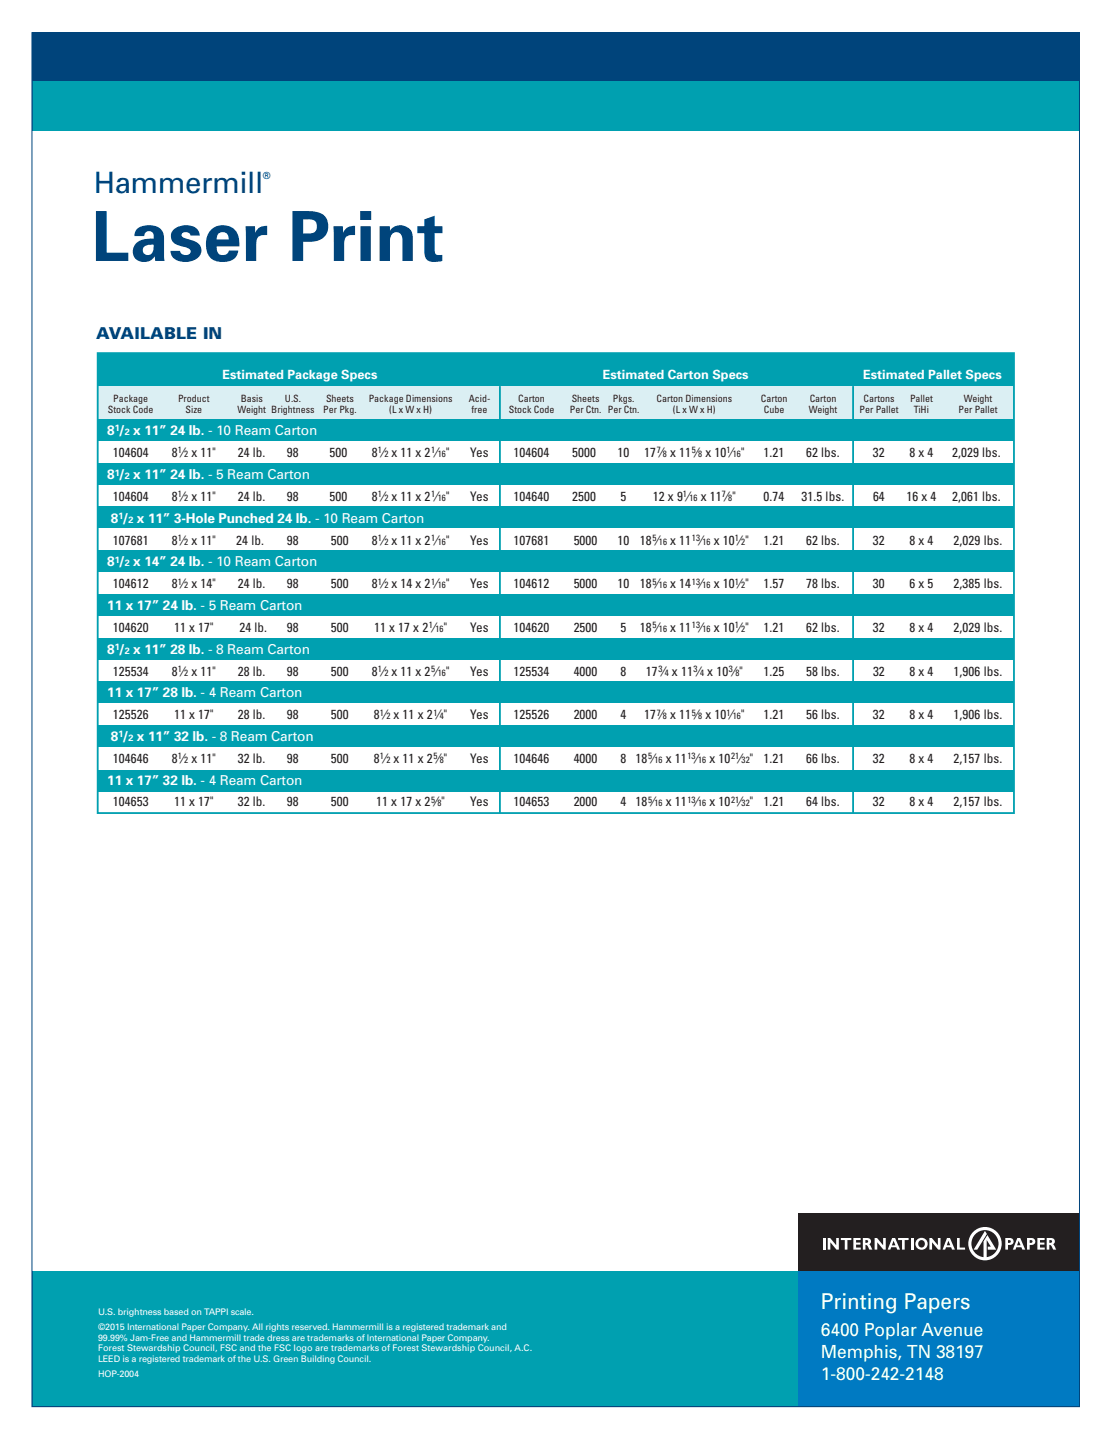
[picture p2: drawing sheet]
<svg xmlns="http://www.w3.org/2000/svg" width="216mm" height="279mm" viewBox="0 0 216 279" stroke-linecap="round" stroke-linejoin="round" font-family="sans-serif">
<defs><g id="words">
<text font-size="13.4" fill="#00447b" x="17.7" y="50.6">Laser Print</text>
<text font-size="5.7" fill="#00447b" x="18.2" y="37.5">Hammermill</text>
<text font-size="4.2" fill="#fff" x="159.2" y="254">Printing Papers</text>
<g font-size="3.5" fill="#fff">
<text x="159.2" y="259.3">6400 Poplar Avenue</text>
<text x="159.2" y="263.5">Memphis, TN 38197</text>
<text x="159.2" y="267.8">1-800-242-2148</text>
</g>
<text font-size="3.2" fill="#00447b" x="18.7" y="65.8">AVAILABLE IN</text>
<g font-size="2.6" fill="#fff">
<text x="20.8" y="84.4">8 / x 11” 24 lb. - 10 Ream Carton</text>
<text x="20.8" y="93">8 / x 11” 24 lb. - 5 Ream Carton</text>
<text x="21.5" y="101.4">8 / x 11” 3-Hole Punched 24 lb. - 10 Ream Carton</text>
<text x="20.8" y="109.9">8 / x 14” 24 lb. - 10 Ream Carton</text>
<text x="20.8" y="118.4">11 x 17” 24 lb. - 5 Ream Carton</text>
<text x="20.8" y="126.8">8 / x 11” 28 lb. - 8 Ream Carton</text>
<text x="20.8" y="135.3">11 x 17” 28 lb. - 4 Ream Carton</text>
<text x="21.5" y="143.8">8 / x 11” 32 lb. - 8 Ream Carton</text>
<text x="20.8" y="152.2">11 x 17” 32 lb. - 4 Ream Carton</text>
</g>
<g font-size="2.6" fill="#231f20">
<text x="21.9" y="88.7">104604</text>
<text x="33.3" y="88.7">8 ⁄ x 11&quot;</text>
<text x="46.1" y="88.7">24 lb.</text>
<text x="55.7" y="88.7">98</text>
<text x="63.9" y="88.7">500</text>
<text x="72.1" y="88.7">8 ⁄ x 11 x 2 ⁄ &quot;</text>
<text x="91.2" y="88.7">Yes</text>
<text x="99.6" y="88.7">104604</text>
<text x="111" y="88.7">5000</text>
<text x="119.8" y="88.7">10</text>
<text x="125" y="88.7">17 ⁄ x 11 ⁄ x 10 ⁄ &quot;</text>
<text x="148.1" y="88.7">1.21</text>
<text x="156.4" y="88.7">62 lbs.</text>
<text x="169.3" y="88.7">32</text>
<text x="176.4" y="88.7">8 x 4</text>
<text x="184.7" y="88.7">2,029 lbs.</text>
<text x="21.9" y="97.2">104604</text>
<text x="33.3" y="97.2">8 ⁄ x 11&quot;</text>
<text x="46.1" y="97.2">24 lb.</text>
<text x="55.7" y="97.2">98</text>
<text x="63.9" y="97.2">500</text>
<text x="72.1" y="97.2">8 ⁄ x 11 x 2 ⁄ &quot;</text>
<text x="91.2" y="97.2">Yes</text>
<text x="99.6" y="97.2">104640</text>
<text x="111" y="97.2">2500</text>
<text x="120.4" y="97.2">5</text>
<text x="126.7" y="97.2">12 x 9 ⁄ x 11 ⁄&quot;</text>
<text x="148.1" y="97.2">0.74</text>
<text x="155.5" y="97.2">31.5 lbs.</text>
<text x="169.3" y="97.2">64</text>
<text x="175.8" y="97.2">16 x 4</text>
<text x="184.7" y="97.2">2,061 lbs.</text>
<text x="21.9" y="105.7">107681</text>
<text x="33.3" y="105.7">8 ⁄ x 11&quot;</text>
<text x="45.8" y="105.7">24 lb.</text>
<text x="55.7" y="105.7">98</text>
<text x="64.2" y="105.7">500</text>
<text x="72.1" y="105.7">8 ⁄ x 11 x 2 ⁄ &quot;</text>
<text x="91.2" y="105.7">Yes</text>
<text x="99.6" y="105.7">107681</text>
<text x="111.3" y="105.7">5000</text>
<text x="119.8" y="105.7">10</text>
<text x="124.1" y="105.7">18 ⁄ x 11 ⁄ x 10 ⁄&quot;</text>
<text x="148.1" y="105.7">1.21</text>
<text x="156.4" y="105.7">62 lbs.</text>
<text x="169.3" y="105.7">32</text>
<text x="176.4" y="105.7">8 x 4</text>
<text x="185" y="105.7">2,029 lbs.</text>
<text x="21.9" y="114.1">104612</text>
<text x="33.3" y="114.1">8 ⁄ x 14&quot;</text>
<text x="46.1" y="114.1">24 lb.</text>
<text x="55.7" y="114.1">98</text>
<text x="64.2" y="114.1">500</text>
<text x="72.1" y="114.1">8 ⁄ x 14 x 2 ⁄ &quot;</text>
<text x="91.2" y="114.1">Yes</text>
<text x="99.6" y="114.1">104612</text>
<text x="111.3" y="114.1">5000</text>
<text x="119.8" y="114.1">10</text>
<text x="124.1" y="114.1">18 ⁄ x 14 ⁄ x 10 ⁄&quot;</text>
<text x="148.1" y="114.1">1.57</text>
<text x="156.4" y="114.1">78 lbs.</text>
<text x="169.3" y="114.1">30</text>
<text x="176.4" y="114.1">6 x 5</text>
<text x="185" y="114.1">2,385 lbs.</text>
<text x="21.9" y="122.6">104620</text>
<text x="33.8" y="122.6">11 x 17&quot;</text>
<text x="46.4" y="122.6">24 lb.</text>
<text x="55.7" y="122.6">98</text>
<text x="64.2" y="122.6">500</text>
<text x="72.6" y="122.6">11 x 17 x 2 ⁄ &quot;</text>
<text x="91.2" y="122.6">Yes</text>
<text x="99.6" y="122.6">104620</text>
<text x="111.3" y="122.6">2500</text>
<text x="120.4" y="122.6">5</text>
<text x="124.1" y="122.6">18 ⁄ x 11 ⁄ x 10 ⁄&quot;</text>
<text x="148.1" y="122.6">1.21</text>
<text x="156.4" y="122.6">62 lbs.</text>
<text x="169.3" y="122.6">32</text>
<text x="176.4" y="122.6">8 x 4</text>
<text x="185" y="122.6">2,029 lbs.</text>
<text x="21.9" y="131.1">125534</text>
<text x="33.3" y="131.1">8 ⁄ x 11&quot;</text>
<text x="46.1" y="131.1">28 lb.</text>
<text x="55.7" y="131.1">98</text>
<text x="64.2" y="131.1">500</text>
<text x="72.1" y="131.1">8 ⁄ x 11 x 2 ⁄ &quot;</text>
<text x="91.2" y="131.1">Yes</text>
<text x="99.6" y="131.1">125534</text>
<text x="111.3" y="131.1">4000</text>
<text x="120.4" y="131.1">8</text>
<text x="125.3" y="131.1">17 ⁄ x 11 ⁄ x 10 ⁄&quot;</text>
<text x="148.1" y="131.1">1.25</text>
<text x="156.4" y="131.1">58 lbs.</text>
<text x="169.3" y="131.1">32</text>
<text x="176.4" y="131.1">8 x 4</text>
<text x="185" y="131.1">1,906 lbs.</text>
<text x="21.9" y="139.5">125526</text>
<text x="33.8" y="139.5">11 x 17&quot;</text>
<text x="46.1" y="139.5">28 lb.</text>
<text x="55.7" y="139.5">98</text>
<text x="64.2" y="139.5">500</text>
<text x="72.5" y="139.5">8 ⁄ x 11 x 2 ⁄&quot;</text>
<text x="91.2" y="139.5">Yes</text>
<text x="99.6" y="139.5">125526</text>
<text x="111.3" y="139.5">2000</text>
<text x="120.4" y="139.5">4</text>
<text x="125" y="139.5">17 ⁄ x 11 ⁄ x 10 ⁄ &quot;</text>
<text x="148.1" y="139.5">1.21</text>
<text x="156.4" y="139.5">56 lbs.</text>
<text x="169.3" y="139.5">32</text>
<text x="176.4" y="139.5">8 x 4</text>
<text x="185" y="139.5">1,906 lbs.</text>
<text x="21.9" y="148">104646</text>
<text x="33.3" y="148">8 ⁄ x 11&quot;</text>
<text x="46.1" y="148">32 lb.</text>
<text x="55.7" y="148">98</text>
<text x="64.2" y="148">500</text>
<text x="72.5" y="148">8 ⁄ x 11 x 2 ⁄&quot;</text>
<text x="91.2" y="148">Yes</text>
<text x="99.6" y="148">104646</text>
<text x="111.3" y="148">4000</text>
<text x="120.4" y="148">8 18 ⁄ x 11 ⁄ x 10 ⁄ &quot;</text>
<text x="148.1" y="148">1.21</text>
<text x="156.4" y="148">66 lbs.</text>
<text x="169.3" y="148">32</text>
<text x="176.4" y="148">8 x 4</text>
<text x="185" y="148">2,157 lbs.</text>
<text x="21.9" y="156.5">104653</text>
<text x="33.8" y="156.5">11 x 17&quot;</text>
<text x="46.1" y="156.5">32 lb.</text>
<text x="55.7" y="156.5">98</text>
<text x="64.2" y="156.5">500</text>
<text x="73" y="156.5">11 x 17 x 2 ⁄&quot;</text>
<text x="91.2" y="156.5">Yes</text>
<text x="99.6" y="156.5">104653</text>
<text x="111.3" y="156.5">2000</text>
<text x="120.4" y="156.5">4 18 ⁄ x 11 ⁄ x 10 ⁄ &quot;</text>
<text x="148.1" y="156.5">1.21</text>
<text x="156.4" y="156.5">64 lbs.</text>
<text x="169.3" y="156.5">32</text>
<text x="176.4" y="156.5">8 x 4</text>
<text x="185" y="156.5">2,157 lbs.</text>
</g>
<g font-size="2.5" fill="#fff">
<text x="43.2" y="73.6">Estimated Package Specs</text>
<text x="116.9" y="73.6">Estimated Carton Specs</text>
<text x="167.4" y="73.6">Estimated Pallet Specs</text>
</g>
<text font-size="1.9" fill="#00447b" x="51" y="34.6">®</text>
<g font-size="1.9" fill="#231f20">
<text x="22" y="78">Package</text>
<text x="34.5" y="78">Product</text>
<text x="46.7" y="78">Basis</text>
<text x="55.3" y="78">U.S.</text>
<text x="63.2" y="78">Sheets</text>
<text x="71.5" y="78">Package Dimensions</text>
<text x="90.9" y="78">Acid-</text>
<text x="100.5" y="78">Carton</text>
<text x="110.9" y="78">Sheets</text>
<text x="118.9" y="78">Pkgs.</text>
<text x="127.4" y="78">Carton Dimensions</text>
<text x="147.6" y="78">Carton</text>
<text x="157.1" y="78">Carton</text>
<text x="167.5" y="78">Cartons</text>
<text x="176.5" y="78">Pallet</text>
<text x="187" y="78">Weight</text>
<text x="20.9" y="80.1">Stock Code</text>
<text x="36" y="80.1">Size</text>
<text x="46.1" y="80.1">Weight Brightness</text>
<text x="62.7" y="80.1">Per Pkg.</text>
<text x="75.5" y="80.1">(L x W x H)</text>
<text x="91.5" y="80.1">free</text>
<text x="98.7" y="80.1">Stock Code</text>
<text x="110.5" y="80.1">Per Ctn. Per Ctn.</text>
<text x="130.5" y="80.1">(L x W x H)</text>
<text x="148.2" y="80.1">Cube</text>
<text x="156.9" y="80.1">Weight</text>
<text x="166.7" y="80.1">Per Pallet</text>
<text x="177.3" y="80.1">TiHi</text>
<text x="186" y="80.1">Per Pallet</text>
</g>
<g font-size="1.8" fill="#fff">
<text x="22.3" y="83.7">1</text>
<text x="24.2" y="84.4">2</text>
<text x="22.3" y="92.3">1</text>
<text x="24.2" y="93">2</text>
<text x="23" y="100.7">1</text>
<text x="24.9" y="101.4">2</text>
<text x="22.3" y="109.2">1</text>
<text x="24.2" y="109.9">2</text>
<text x="22.3" y="126.1">1</text>
<text x="24.2" y="126.8">2</text>
<text x="23" y="143.1">1</text>
<text x="24.9" y="143.8">2</text>
<text x="19" y="255.2">U.S. brightness based on TAPPI scale.</text>
<text x="19" y="258">©2015 International Paper Company. All rights reserved. Hammermill is a registered trademark and</text>
<text x="19" y="260.1">99.99% Jam-Free and Hammermill trade dress are trademarks of International Paper Company.</text>
<text x="19" y="262.2">Forest Stewardship Council, FSC and the FSC logo are trademarks of Forest Stewardship Council, A.C.</text>
<text x="19" y="264.3">LEED is a registered trademark of the U.S. Green Building Council.</text>
<text x="19" y="267.2">HOP-2004</text>
</g>
<g font-size="1.8" fill="#231f20">
<text x="34.5" y="87.9">1</text>
<text x="35.8" y="88.7">2</text>
<text x="73.3" y="87.9">1</text>
<text x="74.6" y="88.7">2</text>
<text x="83.7" y="87.9">1</text>
<text x="84.9" y="88.7">16</text>
<text x="127.4" y="87.9">7</text>
<text x="128.6" y="88.7">8</text>
<text x="134.2" y="87.9">5</text>
<text x="135.4" y="88.7">8</text>
<text x="140.9" y="87.9">1</text>
<text x="142.2" y="88.7">16</text>
<text x="34.5" y="96.5">1</text>
<text x="35.8" y="97.2">2</text>
<text x="73.3" y="96.5">1</text>
<text x="74.6" y="97.2">2</text>
<text x="83.7" y="96.5">1</text>
<text x="84.9" y="97.2">16</text>
<text x="132.5" y="96.5">1</text>
<text x="133.7" y="97.2">16</text>
<text x="140" y="96.5">7</text>
<text x="141.3" y="97.2">8</text>
<text x="34.5" y="105">1</text>
<text x="35.8" y="105.7">2</text>
<text x="73.3" y="105">1</text>
<text x="74.6" y="105.7">2</text>
<text x="83.7" y="105">1</text>
<text x="84.9" y="105.7">16</text>
<text x="126.6" y="105">5</text>
<text x="127.8" y="105.7">16</text>
<text x="134.2" y="105">13</text>
<text x="136.3" y="105.7">16</text>
<text x="142.5" y="105">1</text>
<text x="143.8" y="105.7">2</text>
<text x="34.5" y="113.4">1</text>
<text x="73.3" y="113.4">1</text>
<text x="83.7" y="113.4">1</text>
<text x="126.6" y="113.4">5</text>
<text x="134.2" y="113.4">13</text>
<text x="142.5" y="113.4">1</text>
<text x="35.8" y="114.1">2</text>
<text x="74.6" y="114.1">2</text>
<text x="84.9" y="114.1">16</text>
<text x="127.8" y="114.1">16</text>
<text x="136.3" y="114.1">16</text>
<text x="143.8" y="114.1">2</text>
<text x="83.2" y="121.9">1</text>
<text x="84.5" y="122.6">16</text>
<text x="126.6" y="121.9">5</text>
<text x="127.8" y="122.6">16</text>
<text x="134.2" y="121.9">13</text>
<text x="136.3" y="122.6">16</text>
<text x="142.5" y="121.9">1</text>
<text x="143.8" y="122.6">2</text>
<text x="34.5" y="130.4">1</text>
<text x="35.8" y="131.1">2</text>
<text x="73.3" y="130.4">1</text>
<text x="74.6" y="131.1">2</text>
<text x="83.7" y="130.4">5</text>
<text x="84.9" y="131.1">16</text>
<text x="127.7" y="130.4">3</text>
<text x="129" y="131.1">4</text>
<text x="134.6" y="130.4">3</text>
<text x="135.8" y="131.1">4</text>
<text x="141.4" y="130.4">3</text>
<text x="142.7" y="131.1">8</text>
<text x="73.7" y="138.8">1</text>
<text x="75" y="139.5">2</text>
<text x="84.1" y="138.8">1</text>
<text x="85.3" y="139.5">4</text>
<text x="127.4" y="138.8">7</text>
<text x="128.6" y="139.5">8</text>
<text x="134.2" y="138.8">5</text>
<text x="135.4" y="139.5">8</text>
<text x="140.9" y="138.8">1</text>
<text x="142.2" y="139.5">16</text>
<text x="34.5" y="147.3">1</text>
<text x="35.8" y="148">2</text>
<text x="73.7" y="147.3">1</text>
<text x="75" y="148">2</text>
<text x="84.1" y="147.3">5</text>
<text x="85.3" y="148">8</text>
<text x="125.7" y="147.3">5</text>
<text x="127" y="148">16</text>
<text x="133.4" y="147.3">13</text>
<text x="135.4" y="148">16</text>
<text x="141.8" y="147.3">21</text>
<text x="143.9" y="148">32</text>
<text x="83.6" y="155.8">5</text>
<text x="125.7" y="155.8">5</text>
<text x="133.4" y="155.8">13</text>
<text x="141.8" y="155.8">21</text>
<text x="84.9" y="156.5">8</text>
<text x="127" y="156.5">16</text>
<text x="135.4" y="156.5">16</text>
<text x="143.9" y="156.5">32</text>
</g>
</g></defs>
<path d="M6.2 246.7h148.7v26.2h-148.7z" fill="#00a0b0"/>
<path d="M154.9 235.4h54.5v11.4h-54.5z" fill-rule="evenodd" fill="#231f20"/>
<g fill="#fff">
<path d="M159.7 240.2h.5v2.3h-.5z"/>
<path d="M160.6 240.2h.4l1.2 1.4v-1.4h.5v2.3h-.4l-1.2-1.5v1.5h-.5z"/>
<path d="M163.1 240.2h2v.4h-.7v1.9h-.5v-1.9h-.8z"/>
<path d="M165.5 240.2h1.4v.4h-.8v.5h.8v.4h-.8v.6h.9v.4h-1.5z"/>
<path d="M169.7 240.2h.4l1.2 1.4v-1.4h.5v2.3h-.4l-1.2-1.5v1.5h-.5z"/>
<path d="M174.2 240.2h2v.4h-.7v1.9h-.5v-1.9h-.8z"/>
<path d="M176.7 240.2h.5v2.3h-.5z"/>
<path d="M180.3 240.2h.5l1.1 1.4v-1.4h.5v2.3h-.4l-1.2-1.5v1.5h-.5z"/>
<path d="M185.6 240.2h.6v1.9h1v.4h-1.6z"/>
<path d="M201.2 240.2h1.4v.4h-.9v.5h.9v.4h-.9v.6h1v.4h-1.5z"/>
<path d="M167.9 240.6v.5l.5-.1-.1-.4zM167.4 240.2a1.64 1.64 0 0 1 1.4 .2l.1 .3a.57 .57 0 0 1-.3 .7l.6 1.1h-.6l-.4-.8-.3-.2v1h-.5z"/>
<path d="M173.3 240.7l-.3 .9h.7zM173.1 240.2h.5l1 2.3h-.6l-.1-.5h-1l-.2 .5h-.5z"/>
<path d="M178.1 241.3a.7 .7 0 0 0 1.4 0 .7 .7 0 0 0-1.4 0zM177.6 241.3a1.18 1.18 0 0 1 2.3 0 1.18 1.18 0 0 1-2.3 0z"/>
<path d="M184 240.7l-.4 .9h.7zM183.7 240.2h.6l.9 2.3h-.5l-.2-.5h-1l-.2 .5h-.5z"/>
<path d="M195.5 240.6v.6a.38 .38 0 0 0 .6-.3 .38 .38 0 0 0-.6-.3zM195 240.2a1.49 1.49 0 0 1 1.4 .2 .74 .74 0 0 1 .1 1 .74 .74 0 0 1-1 .2v.9h-.5z"/>
<path d="M197.6 240.7l-.3 .9h.7zM197.3 240.2h.6l1 2.3h-.6l-.2-.5h-.9l-.2 .5h-.5z"/>
<path d="M199.7 240.6v.6a.38 .38 0 0 0 .6-.3 .38 .38 0 0 0-.6-.3zM199.2 240.2a1.5 1.5 0 0 1 1.5 .2 .74 .74 0 0 1 0 1 .74 .74 0 0 1-1 .2v.9h-.5z"/>
<path d="M203.6 240.6v.5l.4-.1-.1-.4zM203 240.2a1.64 1.64 0 0 1 1.4 .2l.2 .3a.57 .57 0 0 1-.3 .7l.6 1.1h-.6l-.4-.8-.3-.2v1h-.6z"/>
<path d="M191.1 238.8l-2.2 3.7h.7l1.8-3.1zM189.4 239.3a2.63 2.63 0 0 0-.9 2.7 2.63 2.63 0 0 0 2.3 1.9v-3l.7-1.3 1.7 2.9h-1.6v-.6h.6l-.8-1.3v3.3a2.63 2.63 0 0 0 2.1-3.6 2.63 2.63 0 0 0-4.1-1zM187.8 241.3a3.2 3.2 0 0 1 6.5 0 3.2 3.2 0 0 1-6.5 0z"/>
</g>
<path d="M154.9 246.7h54.5v26.2h-54.5z" fill-rule="evenodd" fill="#007ac2"/>
<path d="M6.2 6.4h203.2v9.5h-203.2z" fill="#00447b"/>
<g fill="#00a0b0">
<path d="M6.2 15.9h203.2v9.5h-203.2z"/>
<path d="M19 81.3h177.7v4.2h-177.7z"/>
<path d="M19 89.8h177.7v4.2h-177.7z"/>
<path d="M19 98.3h177.7v4.2h-177.7z"/>
<path d="M19 106.8h177.7v4.2h-177.7z"/>
<path d="M19 115.2h177.7v4.3h-177.7z"/>
<path d="M19 123.7h177.7v4.3h-177.7z"/>
<path d="M19 132.2h177.7v4.2h-177.7z"/>
<path d="M19 149.4h177.7v4.2h-177.7z"/>
<path d="M19 140.7h177.7v4.2h-177.7z"/>
</g>
<path d="M18.9 74.1h177.8v7.2h-177.8z" fill="#dbeff3"/>
<path d="M18.9 68.6h177.8v6.3h-177.8z" fill="#00a0b0"/>
<path d="M19 68.5h177.7v89.3h-177.7zM97 74.9v82.9M165.5 74.9v82.9" fill="none" stroke="#00a0b0" stroke-width=".35"/>
<path d="M6.2 6.3h203.2v266.6h-203.2z" fill="none" stroke="#00447b" stroke-width=".19"/>
<use href="#words"/>
</svg>
